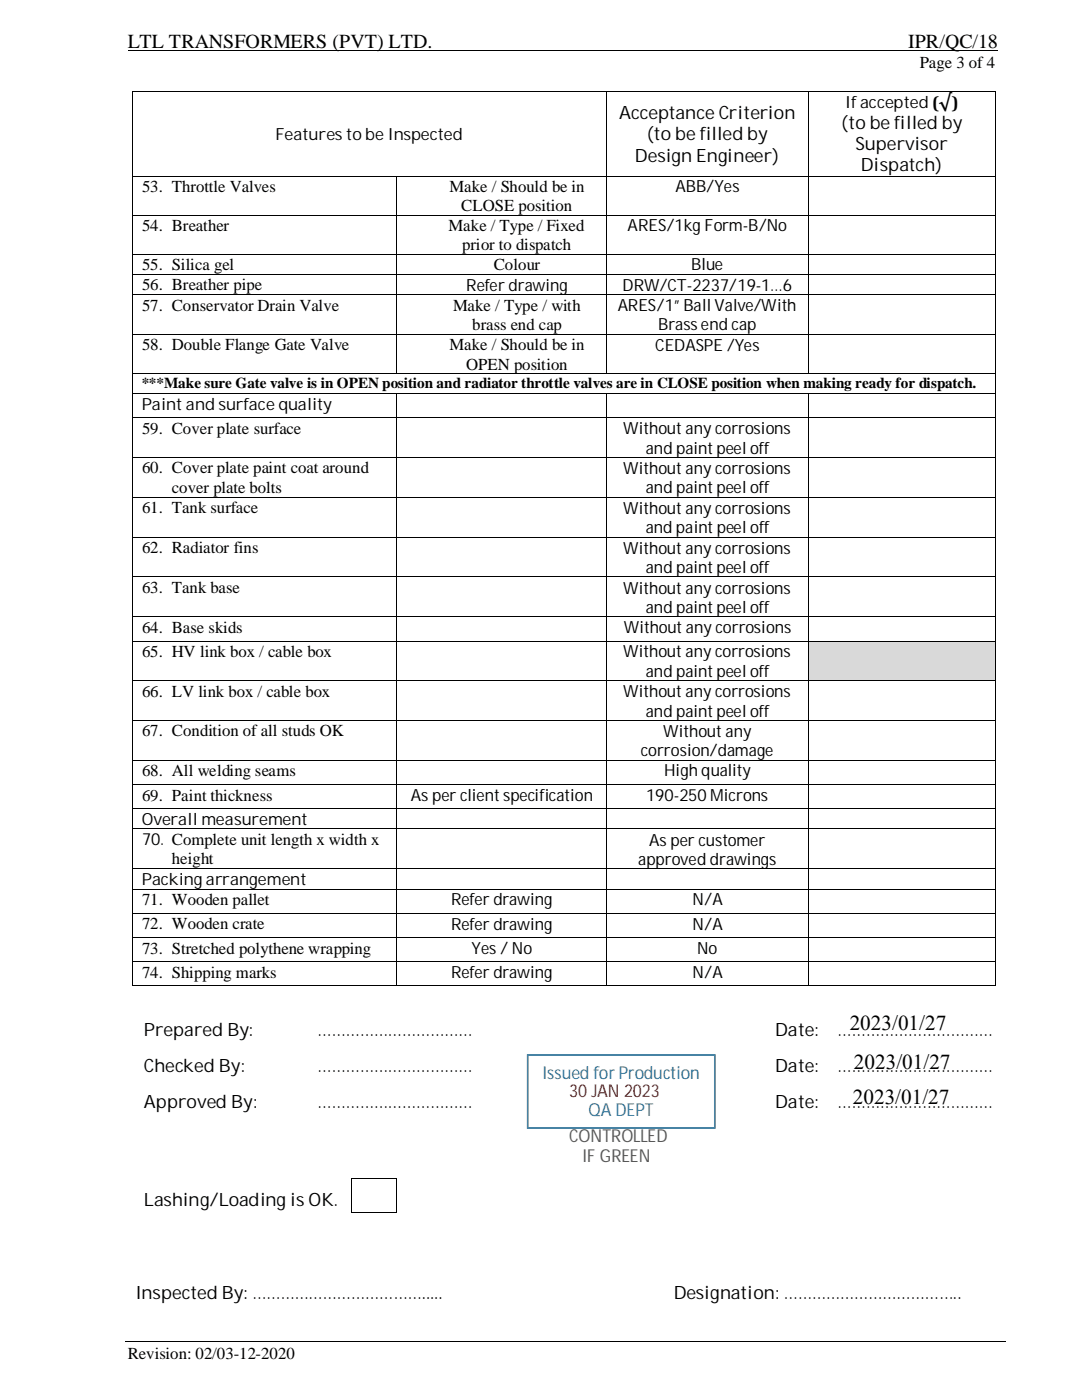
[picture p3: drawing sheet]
<svg xmlns="http://www.w3.org/2000/svg" width="216mm" height="279mm" viewBox="0 0 216 279" stroke-linecap="round" stroke-linejoin="round" font-family="sans-serif">
<defs><g id="words">
<g font-size="4.2">
<text x="169.5" y="205.5">2023/01/27</text>
<text x="170.4" y="213.3">2023/01/27</text>
<text x="170.2" y="220.3">2023/01/27</text>
</g>
<g font-size="4">
<text x="25.5" y="9.7">LTL TRANSFORMERS (PVT) LTD.</text>
<text x="181.2" y="9.7">IPR/QC/18</text>
</g>
<g font-size="3.7">
<text x="123.5" y="23.8">Acceptance Criterion</text>
<text x="129" y="28">(to be filled by</text>
<text x="167.8" y="25.7">(to be filled by</text>
<text x="170.7" y="30">Supervisor</text>
<text x="126.7" y="32.3">Design Engineer)</text>
<text x="171.8" y="34.2">Dispatch)</text>
<text x="28.7" y="206.8">Prepared By:</text>
<text x="63.3" y="206.8">……………………………</text>
<text x="154.7" y="206.8">Date:</text>
<text x="167.1" y="206.8">……………………………</text>
<text x="28.7" y="214">Checked By:</text>
<text x="63.3" y="214">……………………………</text>
<text x="154.7" y="214">Date:</text>
<text x="167.1" y="214">……………………………</text>
<text x="28.7" y="221.1">Approved By:</text>
<text x="63.3" y="221.1">……………………………</text>
<text x="154.7" y="221.1">Date:</text>
<text x="167.1" y="221.1">……………………………</text>
<text x="28.7" y="240.6">Lashing/Loading is OK.</text>
<text x="27" y="259.2">Inspected By: ……………………………….....</text>
<text x="134.4" y="259.2">Designation: ………………………………..</text>
</g>
<g font-size="3.6" fill="#2e74b5">
<text x="108.3" y="215.3">Issued for Production</text>
<text x="117.4" y="222.8">QA DEPT</text>
</g>
<text font-size="3.6" fill="#f00" x="113.6" y="218.9">30 JAN 2023</text>
<g font-size="3.6" fill="#538135">
<text x="113.6" y="227.9">CONTROLLED</text>
<text x="116.2" y="232">IF GREEN</text>
</g>
<g font-size="3.3">
<text x="183.6" y="13.6">Page 3 of 4</text>
<text x="168.7" y="21.5">If accepted (√)</text>
<text x="54.9" y="27.9">Features to be Inspected</text>
<text x="28.4" y="38.3">53. Throttle Valves</text>
<text x="89.7" y="38.3">Make / Should be in</text>
<text x="134.8" y="38.4">ABB/Yes</text>
<text x="28.4" y="46.1">54. Breather</text>
<text x="89.5" y="46.1">Make / Type / Fixed</text>
<text x="92" y="42.1">CLOSE position</text>
<text x="125.2" y="46.1">ARES/1kg Form-B/No</text>
<text x="28.4" y="53.8">55. Silica gel</text>
<text x="92.2" y="49.9">prior to dispatch</text>
<text x="98.6" y="53.8">Colour</text>
<text x="137.9" y="53.9">Blue</text>
<text x="28.4" y="57.9">56. Breather pipe</text>
<text x="93" y="58">Refer drawing</text>
<text x="124.2" y="58">DRW/CT-2237/19-1…6</text>
<text x="28.4" y="62">57. Conservator Drain Valve</text>
<text x="90.4" y="62">Make / Type / with</text>
<text x="94.2" y="65.8">brass end cap</text>
<text x="123.3" y="62.1">ARES/1” Ball Valve/With</text>
<text x="131.3" y="66">Brass end cap</text>
<text x="28.4" y="69.9">58. Double Flange Gate Valve</text>
<text x="89.7" y="69.9">Make / Should be in</text>
<text x="130.7" y="70">CEDASPE /Yes</text>
<text x="93" y="73.7">OPEN position</text>
<text x="28.3" y="81.8">Paint and surface quality</text>
<text x="28.4" y="86.6">59. Cover plate surface</text>
<text x="124.4" y="86.6">Without any corrosions</text>
<text x="28.4" y="94.5">60. Cover plate paint coat around</text>
<text x="124.4" y="94.6">Without any corrosions</text>
<text x="128.9" y="90.5">and paint peel off</text>
<text x="34.3" y="98.3">cover plate bolts</text>
<text x="128.9" y="98.5">and paint peel off</text>
<text x="28.4" y="102.4">61. Tank surface</text>
<text x="124.4" y="102.5">Without any corrosions</text>
<text x="128.9" y="106.4">and paint peel off</text>
<text x="28.4" y="110.4">62. Radiator fins</text>
<text x="124.4" y="110.5">Without any corrosions</text>
<text x="28.4" y="118.4">63. Tank base</text>
<text x="124.4" y="118.4">Without any corrosions</text>
<text x="128.9" y="114.4">and paint peel off</text>
<text x="128.9" y="122.3">and paint peel off</text>
<text x="28.4" y="126.2">64. Base skids</text>
<text x="28.4" y="131.1">65. HV link box / cable box</text>
<text x="124.4" y="131.1">Without any corrosions</text>
<text x="124.5" y="126.3">Without any corrosions</text>
<text x="128.9" y="135">and paint peel off</text>
<text x="28.4" y="139">66. LV link box / cable box</text>
<text x="124.4" y="139.1">Without any corrosions</text>
<text x="128.9" y="143">and paint peel off</text>
<text x="28.4" y="147">67. Condition of all studs OK</text>
<text x="132.3" y="147.1">Without any</text>
<text x="28.4" y="154.9">68. All welding seams</text>
<text x="127.8" y="150.9">corrosion/damage</text>
<text x="132.5" y="154.9">High quality</text>
<text x="28.4" y="159.8">69. Paint thickness</text>
<text x="82" y="159.9">As per client specification</text>
<text x="128.9" y="159.9">190-250 Microns</text>
<text x="28.3" y="164.7">Overall measurement</text>
<text x="28.4" y="168.7">70. Complete unit length x width x</text>
<text x="34.3" y="172.5">height</text>
<text x="127.3" y="172.6">approved drawings</text>
<text x="129.5" y="168.7">As per customer</text>
<text x="28.3" y="176.7">Packing arrangement</text>
<text x="28.4" y="180.7">71. Wooden pallet</text>
<text x="28.4" y="185.4">72. Wooden crate</text>
<text x="90" y="180.7">Refer drawing</text>
<text x="90" y="185.5">Refer drawing</text>
<text x="138.2" y="180.7">N/A</text>
<text x="138.2" y="185.5">N/A</text>
<text x="28.4" y="190.3">73. Stretched polythene wrapping</text>
<text x="94.1" y="190.4">Yes / No</text>
<text x="139.1" y="190.4">No</text>
<text x="28.4" y="195.2">74. Shipping marks</text>
<text x="90" y="195.2">Refer drawing</text>
<text x="138.2" y="195.2">N/A</text>
<text x="25.5" y="271.3">Revision: 02/03-12-2020</text>
</g>
<text font-size="3" x="28.3" y="77.5">***Make sure Gate valve is in OPEN position and radiator throttle valves are in CLOSE position when making ready for dispatch.</text>
</g></defs>
<g fill="none" stroke="#000" stroke-width=".2">
<path d="M25.5 10.1h173.6M26.5 18.3v16.8M26.6 18.2h94.3M121 18.3v16.8M121.1 18.2h40.1M161.3 18.3v16.8M161.4 18.2h37.1M198.5 18.3v16.8M26.5 35.2v7.6M26.6 35.1h52.5M79.2 35.2v7.6M79.2 35.1h41.7"/>
<path d="M121 35.2v7.6M121.1 35.1h40.1M161.3 35.2v7.6M161.4 35.1h37.1M198.5 35.2v7.6M26.5 43v7.6M26.5 50.8v3.9M26.5 54.9v3.9M26.5 58.9v7.8M26.6 42.9h52.5M26.6 50.7h52.5M26.6 54.8h52.5"/>
<path d="M26.6 58.8h52.5M79.2 43v7.6M79.2 50.8v3.9M79.2 54.9v3.9M79.2 58.9v7.8M79.2 42.9h41.7M79.2 50.7h41.7M79.2 54.8h41.7M79.2 58.8h41.7M121 43v7.6M121 50.8v3.9M121 54.9v3.9"/>
<path d="M121 58.9v7.8M121.1 42.9h40.1M121.1 50.7h40.1M121.1 54.8h40.1M121.1 58.8h40.1M161.3 43v7.6M161.3 50.8v3.9M161.3 54.9v3.9M161.3 58.9v7.8M161.4 42.9h37.1M161.4 50.7h37.1M161.4 54.8h37.1"/>
<path d="M161.4 58.8h37.1M198.5 43v7.6M198.5 50.8v3.9M198.5 54.9v3.9M198.5 58.9v7.8M26.5 66.9v7.6M26.5 74.7v3.8M26.5 78.7v4.6M26.6 66.8h52.5M26.6 74.6h52.5M26.6 78.6h52.5M79.2 66.9v7.6"/>
<path d="M79.2 78.7v4.6M79.2 66.8h41.7M79.2 74.6h41.7M79.2 78.6h41.7M121 66.9v7.6M121 78.7v4.6M121.1 66.8h40.1M121.1 74.6h40.1M121.1 78.6h40.1M161.3 66.9v7.6M161.3 78.7v4.6M161.4 66.8h37.1"/>
<path d="M161.4 74.6h37.1M161.4 78.6h37.1M198.5 66.9v7.6M198.5 74.7v3.8M198.5 78.7v4.6M26.5 83.5v7.7M26.5 91.4v7.7M26.5 99.3v7.8M26.6 83.4h52.5M26.6 91.3h52.5M26.6 99.2h52.5M79.2 83.5v7.7"/>
<path d="M79.2 91.4v7.7M79.2 99.3v7.8M79.2 83.4h41.7M79.2 91.3h41.7M79.2 99.2h41.7M121 83.5v7.7M121 91.4v7.7M121 99.3v7.8M121.1 83.4h40.1M121.1 91.3h40.1M121.1 99.2h40.1M161.3 83.5v7.7"/>
<path d="M161.3 91.4v7.7M161.3 99.3v7.8M161.4 83.4h37.1M161.4 91.3h37.1M161.4 99.2h37.1M198.5 83.5v7.7M198.5 91.4v7.7M198.5 99.3v7.8M26.5 107.3v7.8M26.5 115.2v7.7M26.6 107.2h52.5M26.6 115.1h52.5"/>
<path d="M79.2 107.3v7.8M79.2 115.2v7.7M79.2 107.2h41.7M79.2 115.1h41.7M121 107.3v7.8M121 115.2v7.7M121.1 107.2h40.1M121.1 115.1h40.1M161.3 107.3v7.8M161.3 115.2v7.7M161.4 107.2h37.1M161.4 115.1h37.1"/>
<path d="M198.5 107.3v7.8M198.5 115.2v7.7M26.5 123.1v4.7M26.6 123h52.5M79.2 123.1v4.7M79.2 123h41.7M121 123.1v4.7M121.1 123h40.1M161.3 123.1v4.7M161.4 123h37.1M198.5 123.1v4.7M25 267.7h175.6"/>
</g>
<g fill="#000">
<path d="M26.4 18.1h.2v.2h-.2zM120.9 18.1h.2v.2h-.2zM161.2 18.1h.2v.2h-.2zM198.5 18.1h.1v.2h-.1zM26.4 35.1h.2v.1h-.2zM79.1 35.1h.1v.1h-.1zM120.9 35.1h.2v.1h-.2zM161.2 35.1h.2v.1h-.2zM198.5 35.1h.1v.1h-.1zM26.4 42.8h.2v.2h-.2zM26.4 50.6h.2v.2h-.2zM26.4 54.7h.2v.2h-.2z"/>
<path d="M26.4 58.8h.2v.1h-.2zM79.1 42.8h.1v.2h-.1zM79.1 50.6h.1v.2h-.1zM79.1 54.7h.1v.2h-.1zM79.1 58.8h.1v.1h-.1zM120.9 42.8h.2v.2h-.2zM120.9 50.6h.2v.2h-.2zM120.9 54.7h.2v.2h-.2zM120.9 58.8h.2v.1h-.2zM161.2 42.8h.2v.2h-.2zM161.2 50.6h.2v.2h-.2zM161.2 54.7h.2v.2h-.2z"/>
<path d="M161.2 58.8h.2v.1h-.2zM198.5 42.8h.1v.2h-.1zM198.5 50.6h.1v.2h-.1zM198.5 54.7h.1v.2h-.1zM198.5 58.8h.1v.1h-.1zM26.4 66.7h.2v.2h-.2zM26.4 74.5h.2v.2h-.2zM26.4 78.5h.2v.2h-.2zM79.1 66.7h.1v.2h-.1zM79.1 74.5h.1v.2h-.1zM79.1 78.5h.1v.2h-.1zM120.9 66.7h.2v.2h-.2z"/>
<path d="M120.9 74.5h.2v.2h-.2zM120.9 78.5h.2v.2h-.2zM161.2 66.7h.2v.2h-.2zM161.2 74.5h.2v.2h-.2zM161.2 78.5h.2v.2h-.2zM198.5 66.7h.1v.2h-.1zM198.5 74.5h.1v.2h-.1zM198.5 78.5h.1v.2h-.1zM26.4 83.3h.2v.2h-.2zM26.4 91.2h.2v.2h-.2zM26.4 99.1h.2v.2h-.2zM79.1 83.3h.1v.2h-.1z"/>
<path d="M79.1 91.2h.1v.2h-.1zM79.1 99.1h.1v.2h-.1zM120.9 83.3h.2v.2h-.2zM120.9 91.2h.2v.2h-.2zM120.9 99.1h.2v.2h-.2zM161.2 83.3h.2v.2h-.2zM161.2 91.2h.2v.2h-.2zM161.2 99.1h.2v.2h-.2zM198.5 83.3h.1v.2h-.1zM198.5 91.2h.1v.2h-.1zM198.5 99.1h.1v.2h-.1zM26.4 107.1h.2v.2h-.2z"/>
<path d="M26.4 115.1h.2v.1h-.2zM79.1 107.1h.1v.2h-.1zM79.1 115.1h.1v.1h-.1zM120.9 107.1h.2v.2h-.2zM120.9 115.1h.2v.1h-.2zM161.2 107.1h.2v.2h-.2zM161.2 115.1h.2v.1h-.2zM198.5 107.1h.1v.2h-.1zM198.5 115.1h.1v.1h-.1zM26.4 122.9h.2v.2h-.2zM79.1 122.9h.1v.2h-.1zM120.9 122.9h.2v.2h-.2z"/>
<path d="M161.2 122.9h.2v.2h-.2zM198.5 122.9h.1v.2h-.1z"/>
</g>
<g fill="#d9d9d9">
<path d="M161.4 128h37.1v7.8h-37.1z"/>
<path d="M163.1 128h33.7v4.7h-33.7z"/>
</g>
<g fill="#000">
<path d="M26.4 127.8h.2v.2h-.2zM26.4 135.8h.2v.2h-.2zM79.1 127.8h.1v.2h-.1zM79.1 135.8h.1v.2h-.1zM120.9 127.8h.2v.2h-.2zM120.9 135.8h.2v.2h-.2zM161.2 127.8h.2v.2h-.2zM161.2 135.8h.2v.2h-.2zM198.5 127.8h.1v.2h-.1zM198.5 135.8h.1v.2h-.1zM26.4 143.8h.2v.1h-.2zM26.4 151.6h.2v.2h-.2z"/>
<path d="M26.4 156.5h.2v.1h-.2zM79.1 143.8h.1v.1h-.1zM79.1 151.6h.1v.2h-.1zM79.1 156.5h.1v.1h-.1zM120.9 143.8h.2v.1h-.2zM120.9 151.6h.2v.2h-.2zM120.9 156.5h.2v.1h-.2zM161.2 143.8h.2v.1h-.2zM161.2 151.6h.2v.2h-.2zM161.2 156.5h.2v.1h-.2zM198.5 143.8h.1v.1h-.1zM198.5 151.6h.1v.2h-.1z"/>
<path d="M198.5 156.5h.1v.1h-.1zM26.4 161.3h.2v.2h-.2zM26.4 165.4h.2v.1h-.2zM26.4 173.3h.2v.2h-.2zM26.4 177.4h.2v.1h-.2zM79.1 161.3h.1v.2h-.1zM79.1 165.4h.1v.1h-.1zM79.1 173.3h.1v.2h-.1zM79.1 177.4h.1v.1h-.1zM120.9 161.3h.2v.2h-.2zM120.9 165.4h.2v.1h-.2zM120.9 173.3h.2v.2h-.2z"/>
<path d="M120.9 177.4h.2v.1h-.2zM161.2 161.3h.2v.2h-.2zM161.2 165.4h.2v.1h-.2zM161.2 173.3h.2v.2h-.2zM161.2 177.4h.2v.1h-.2zM198.5 161.3h.1v.2h-.1zM198.5 165.4h.1v.1h-.1zM198.5 173.3h.1v.2h-.1zM198.5 177.4h.1v.1h-.1zM26.4 182.2h.2v.2h-.2zM26.4 187h.2v.2h-.2zM26.4 191.9h.2v.1h-.2z"/>
<path d="M26.4 196.7h.2v.1h-.2zM79.1 182.2h.1v.2h-.1zM79.1 187h.1v.2h-.1zM79.1 191.9h.1v.1h-.1zM79.1 196.7h.1v.1h-.1zM120.9 182.2h.2v.2h-.2zM120.9 187h.2v.2h-.2zM120.9 191.9h.2v.1h-.2zM120.9 196.7h.2v.1h-.2zM161.2 182.2h.2v.2h-.2zM161.2 187h.2v.2h-.2zM161.2 191.9h.2v.1h-.2z"/>
<path d="M161.2 196.7h.2v.1h-.2zM198.5 182.2h.1v.2h-.1zM198.5 187h.1v.2h-.1zM198.5 191.9h.1v.1h-.1zM198.5 196.7h.1v.1h-.1zM70.1 235h.2v.2h-.2zM79 235h.2v.2h-.2zM70.1 241.8h.2v.2h-.2zM79 241.8h.2v.2h-.2z"/>
</g>
<g fill="none" stroke="#000" stroke-width=".2">
<path d="M26.5 128v7.8M26.5 136v7.8M26.6 127.9h52.5M26.6 135.9h52.5M79.2 128v7.8M79.2 136v7.8M79.2 127.9h41.7M79.2 135.9h41.7M121 128v7.8M121 136v7.8M121.1 127.9h40.1M121.1 135.9h40.1"/>
<path d="M161.3 128v7.8M161.3 136v7.8M161.4 127.9h37.1M161.4 135.9h37.1M198.5 128v7.8M198.5 136v7.8M26.5 143.9v7.7M26.5 151.8v4.7M26.5 156.6v4.7M26.6 143.8h52.5M26.6 151.7h52.5M26.6 156.5h52.5"/>
<path d="M79.2 143.9v7.7M79.2 151.8v4.7M79.2 156.6v4.7M79.2 143.8h41.7M79.2 151.7h41.7M79.2 156.5h41.7M121 143.9v7.7M121 151.8v4.7M121 156.6v4.7M121.1 143.8h40.1M121.1 151.7h40.1M121.1 156.5h40.1"/>
<path d="M161.3 143.9v7.7M161.3 151.8v4.7M161.3 156.6v4.7M161.4 143.8h37.1M161.4 151.7h37.1M161.4 156.5h37.1M198.5 143.9v7.7M198.5 151.8v4.7M198.5 156.6v4.7M26.5 161.5v3.9M26.5 165.5v7.8M26.5 173.5v3.9"/>
<path d="M26.5 177.5v4.7M26.6 161.4h52.5M26.6 165.4h52.5M26.6 173.4h52.5M26.6 177.5h52.5M79.2 161.5v3.9M79.2 165.5v7.8M79.2 173.5v3.9M79.2 177.5v4.7M79.2 161.4h41.7M79.2 165.4h41.7M79.2 173.4h41.7"/>
<path d="M79.2 177.5h41.7M121 161.5v3.9M121 165.5v7.8M121 173.5v3.9M121 177.5v4.7M121.1 161.4h40.1M121.1 165.4h40.1M121.1 173.4h40.1M121.1 177.5h40.1M161.3 161.5v3.9M161.3 165.5v7.8M161.3 173.5v3.9"/>
<path d="M161.3 177.5v4.7M161.4 161.4h37.1M161.4 165.4h37.1M161.4 173.4h37.1M161.4 177.5h37.1M198.5 161.5v3.9M198.5 165.5v7.8M198.5 173.5v3.9M198.5 177.5v4.7M26.5 182.4v4.6M26.5 187.2v4.7M26.5 192v4.7"/>
<path d="M26.6 182.3h52.5M26.6 187.1h52.5M26.6 191.9h52.5M26.6 196.8h52.5M79.2 182.4v4.6M79.2 187.2v4.7M79.2 192v4.7M79.2 182.3h41.7M79.2 187.1h41.7M79.2 191.9h41.7M79.2 196.8h41.7M121 182.4v4.6"/>
<path d="M121 187.2v4.7M121 192v4.7M121.1 182.3h40.1M121.1 187.1h40.1M121.1 191.9h40.1M121.1 196.8h40.1M161.3 182.4v4.6M161.3 187.2v4.7M161.3 192v4.7M161.4 182.3h37.1M161.4 187.1h37.1M161.4 191.9h37.1"/>
<path d="M161.4 196.8h37.1M198.5 182.4v4.6M198.5 187.2v4.7M198.5 192v4.7M70.2 235.2v6.6M70.3 235.1h8.7M79.1 235.2v6.6M70.3 241.9h8.7"/>
</g>
<path d="M105.3 210.6h37.3v14.5h-37.3z" fill="none" stroke="#2e75b6" stroke-width=".34"/>
<use href="#words"/>
</svg>
